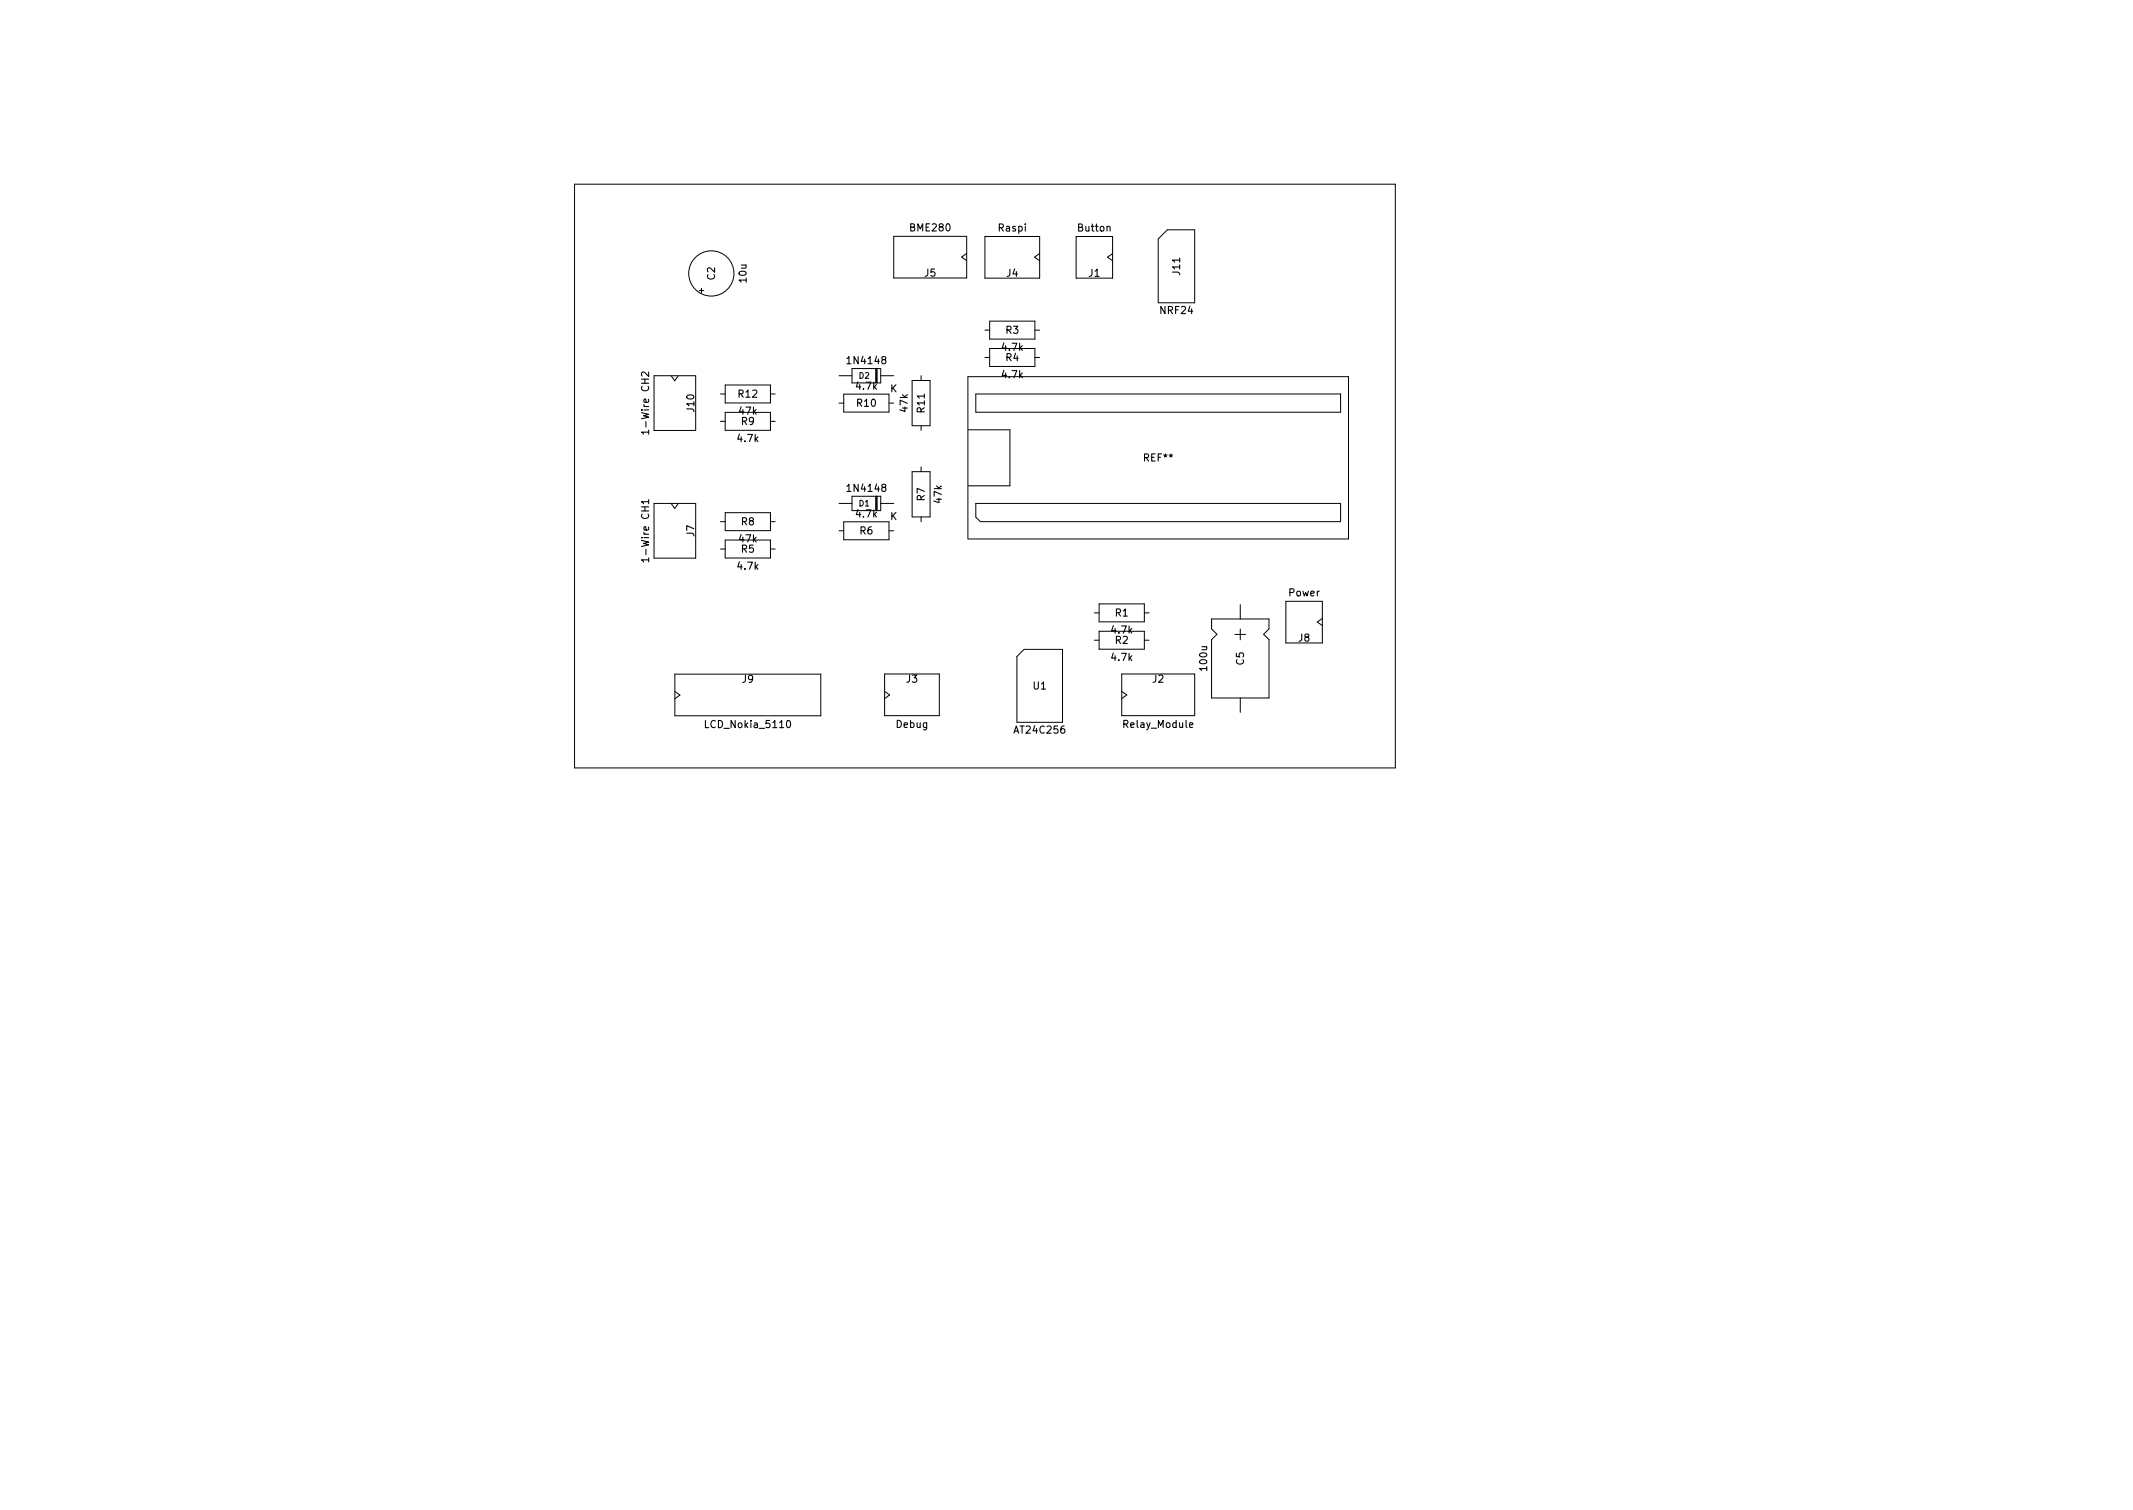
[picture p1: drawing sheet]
<svg xmlns="http://www.w3.org/2000/svg" width="297mm" height="210mm" viewBox="0 0 297 210" stroke-linecap="round" stroke-linejoin="round" font-family="sans-serif">
<defs><g id="words">
<g font-size="1.4">
<text x="126.8" y="32.2">BME280</text>
<text x="139.1" y="32.2">Raspi</text>
<text x="150.2" y="32.2">Button</text>
<text x="99.6" y="39" transform="rotate(-90 99.6 39)">C2</text>
<text x="104" y="39.3" transform="rotate(-90 104 39.3)">10u</text>
<text x="128.8" y="38.5">J5</text>
<text x="140.2" y="38.5">J4</text>
<text x="151.6" y="38.5">J1</text>
<text x="164.3" y="38.2" transform="rotate(-90 164.3 38.2)">J11</text>
<text x="140.1" y="46.5">R3</text>
<text x="161.6" y="43.7">NRF24</text>
<text x="118.2" y="50.7">1N4148</text>
<text x="139.6" y="52.6">4.7k</text>
<text x="139.6" y="48.8">4.7k</text>
<text x="140.1" y="50.3">R4</text>
<text x="90.4" y="59.8" transform="rotate(-90 90.4 59.8)">1-Wire CH2</text>
<text x="96.7" y="57.3" transform="rotate(-90 96.7 57.3)">J10</text>
<text x="102.9" y="55.4">R12</text>
<text x="103" y="57.7">47k</text>
<text x="103.2" y="59.2">R9</text>
<text x="119.3" y="54.3">4.7k</text>
<text x="119.4" y="56.6">R10</text>
<text x="124" y="54.6">K</text>
<text x="126.4" y="57.3" transform="rotate(-90 126.4 57.3)">47k</text>
<text x="128.8" y="57.4" transform="rotate(-90 128.8 57.4)">R11</text>
<text x="102.8" y="61.5">4.7k</text>
<text x="159.4" y="64.2">REF**</text>
<text x="118.2" y="68.5">1N4148</text>
<text x="128.8" y="69.7" transform="rotate(-90 128.8 69.7)">R7</text>
<text x="131.1" y="70" transform="rotate(-90 131.1 70)">47k</text>
<text x="90.4" y="77.6" transform="rotate(-90 90.4 77.6)">1-Wire CH1</text>
<text x="96.7" y="74.7" transform="rotate(-90 96.7 74.7)">J7</text>
<text x="103" y="75.5">47k</text>
<text x="103.2" y="76.9">R5</text>
<text x="103.2" y="73.1">R8</text>
<text x="119.3" y="72">4.7k</text>
<text x="119.8" y="74.4">R6</text>
<text x="124" y="72.4">K</text>
<text x="102.8" y="79.3">4.7k</text>
<text x="179.5" y="83">Power</text>
<text x="154.9" y="88.2">4.7k</text>
<text x="155.3" y="85.8">R1</text>
<text x="155.3" y="89.6">R2</text>
<text x="180.8" y="89.3">J8</text>
<text x="103.4" y="95.1">J9</text>
<text x="126.2" y="95">J3</text>
<text x="143.9" y="96">U1</text>
<text x="154.9" y="92">4.7k</text>
<text x="160.5" y="95">J2</text>
<text x="168.1" y="93.3" transform="rotate(-90 168.1 93.3)">100u</text>
<text x="173.2" y="92.6" transform="rotate(-90 173.2 92.6)">C5</text>
<text x="98.5" y="101.4">LCD_Nokia_5110</text>
<text x="124.8" y="101.3">Debug</text>
<text x="156.6" y="101.3">Relay_Module</text>
<text x="141.4" y="102.1">AT24C256</text>
</g>
<g font-size="1.1">
<text x="119.6" y="52.7">D2</text>
<text x="119.6" y="70.5">D1</text>
</g>
</g></defs>
<g fill="none" stroke="#000" stroke-width=".14">
<path d="M80 25.6h114.3v81.3h-114.3zM124.5 32.9h10.1v5.8h-10.1zM134.6 35.3l-.7 .5 .7 .5M137.2 32.9h7.6v5.8h-7.6zM144.8 35.3l-.7 .5 .7 .5M149.9 32.9h5v5.8h-5zM154.9 35.3l-.7 .5 .7 .5M161.3 33.3l1.3-1.3h3.8v10.2h-5.1zM91.1 52.3h5.8v7.6h-5.8zM93.5 52.3l.5 .7 .5-.7M97.4 40.5h.6M97.7 40.1v.7"/>
<path d="M100.3 58.7h.7M100.3 54.9h.7M101 53.6h6.3v2.5h-6.3zM101 57.4h6.3v2.5h-6.3zM107.3 58.7h.6M107.3 54.9h.6M116.8 56.1h.7M116.8 52.3h1.9M117.5 54.9h6.3v2.5h-6.3zM118.7 51.3h3.9v2h-3.9zM121.9 51.3v2M122.1 51.3v2"/>
<path d="M122.2 51.3v2M122.6 52.3h1.9M123.8 56.1h.7M127 53h2.5v6.3h-2.5zM128.3 52.3v.7M128.3 59.3v.6M134.8 59.8h5.8v7.8h-5.8M135.9 54.9h50.8v2.5h-50.8zM137.2 49.8h.6M137.2 46h.6M137.8 48.5h6.3v2.5h-6.3zM137.8 44.7h6.3v2.5h-6.3z"/>
<path d="M144.1 49.8h.7M144.1 46h.7M91.1 70.1h5.8v7.6h-5.8zM93.5 70.1l.5 .7 .5-.7M100.3 76.4h.7M100.3 72.6h.7M101 71.4h6.3v2.5h-6.3zM101 75.2h6.3v2.5h-6.3zM107.3 76.4h.6M107.3 72.6h.6M116.8 70.1h1.9M116.8 73.9h.7"/>
<path d="M117.5 72.7h6.3v2.5h-6.3zM118.7 69.1h3.9v2h-3.9zM121.9 69.1v2M122.1 69.1v2M122.2 69.1v2M122.6 70.1h1.9M123.8 73.9h.7M127 65.7h2.5v6.3h-2.5zM128.3 65v.7M128.3 72v.6M134.8 75v-22.6h53v22.6h-53M135.9 70.1h50.8v2.5h-50.2l-.6-.6z"/>
<path d="M94 93.9h20.3v5.8h-20.3zM94 96.3l.7 .5-.7 .5M123.2 93.8h7.6v5.8h-7.6zM123.2 96.3l.7 .5-.7 .5M141.6 91.4l1-1h5.4v10.2h-6.4zM152.4 85.3h.7M152.4 89.1h.7M153.1 84.1h6.3v2.5h-6.3zM153.1 87.9h6.3v2.5h-6.3zM156.2 93.8h10.2v5.8h-10.2zM156.2 96.3l.7 .5-.7 .5M159.4 85.3h.6"/>
<path d="M159.4 89.1h.6M168.7 86.2h8v1.4l-.7 .7 .7 .8v8.1h-8v-8.1l.8-.8-.8-.7zM172 88.3h1.5M172.7 84.2v2M172.7 87.6v1.5M172.7 97.2v2M179.1 83.7h5v5.8h-5zM184.1 86.1l-.7 .5 .7 .5"/>
<circle cx="99.1" cy="38.1" r="3.1"/>
</g>
<path d="M90.3 51.8v.6l-.7-.6-.3 .2 .1 .4M90.3 59.9v.6M90.3 78h-1l.3 .2M90.3 69.9h-1l.3 .2M90.3 60.2h-1l.3 .3M90.3 69.6v.5M90.3 77.7v.5" fill="none" stroke="#000" stroke-width=".15"/>
<use href="#words"/>
</svg>
